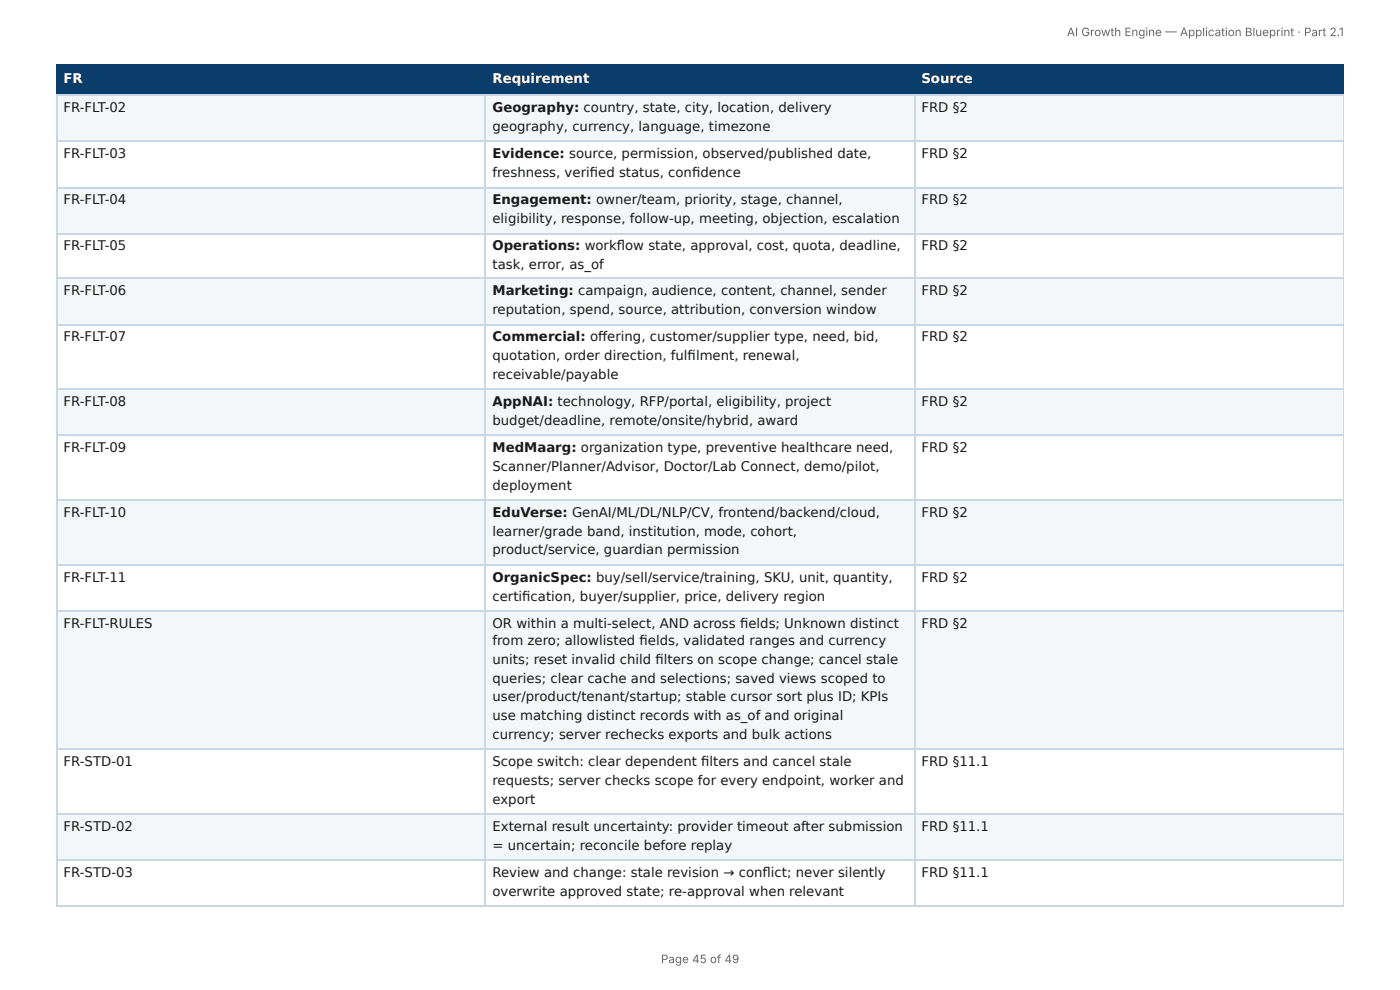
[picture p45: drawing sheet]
<svg xmlns="http://www.w3.org/2000/svg" width="297mm" height="210mm" viewBox="0 0 297 210" stroke-linecap="round" stroke-linejoin="round" font-family="sans-serif">
<defs><g id="words">
<g font-size="2.8" fill="#fff">
<text x="13.5" y="17.7">FR</text>
<text x="104.6" y="17.7">Requirement</text>
<text x="195.7" y="17.7">Source</text>
</g>
<g font-size="2.8" fill="#1a1a1a">
<text x="13.5" y="23.8">FR-FLT-02</text>
<text x="104.6" y="23.8">Geography: country, state, city, location, delivery</text>
<text x="195.7" y="23.8">FRD §2</text>
<text x="104.6" y="27.8">geography, currency, language, timezone</text>
<text x="13.5" y="33.6">FR-FLT-03</text>
<text x="104.6" y="33.6">Evidence: source, permission, observed/published date,</text>
<text x="195.7" y="33.6">FRD §2</text>
<text x="104.6" y="37.6">freshness, verifi ed status, confi dence</text>
<text x="13.5" y="43.4">FR-FLT-04</text>
<text x="104.6" y="43.4">Engagement: owner/team, priority, stage, channel,</text>
<text x="104.6" y="47.4">eligibility, response, follow-up, meeting, objection, escalation</text>
<text x="195.7" y="43.4">FRD §2</text>
<text x="13.5" y="53.2">FR-FLT-05</text>
<text x="104.6" y="53.2">Operations: workfl ow state, approval, cost, quota, deadline,</text>
<text x="195.7" y="53.2">FRD §2</text>
<text x="104.6" y="57.2">task, error, as_of</text>
<text x="13.5" y="62.7">FR-FLT-06</text>
<text x="104.6" y="62.7">Marketing: campaign, audience, content, channel, sender</text>
<text x="195.7" y="62.7">FRD §2</text>
<text x="104.6" y="66.7">reputation, spend, source, attribution, conversion window</text>
<text x="13.5" y="72.5">FR-FLT-07</text>
<text x="104.6" y="72.5">Commercial: off ering, customer/supplier type, need, bid,</text>
<text x="104.6" y="76.5">quotation, order direction, fulfi lment, renewal,</text>
<text x="195.7" y="72.5">FRD §2</text>
<text x="104.6" y="80.4">receivable/payable</text>
<text x="13.5" y="86.3">FR-FLT-08</text>
<text x="104.6" y="86.3">AppNAI: technology, RFP/portal, eligibility, project</text>
<text x="195.7" y="86.3">FRD §2</text>
<text x="104.6" y="90.2">budget/deadline, remote/onsite/hybrid, award</text>
<text x="13.5" y="96">FR-FLT-09</text>
<text x="104.6" y="96">MedMaarg: organization type, preventive healthcare need,</text>
<text x="104.6" y="100">Scanner/Planner/Advisor, Doctor/Lab Connect, demo/pilot,</text>
<text x="195.7" y="96">FRD §2</text>
<text x="104.6" y="104">deployment</text>
<text x="13.5" y="109.8">FR-FLT-10</text>
<text x="104.6" y="109.8">EduVerse: GenAI/ML/DL/NLP/CV, frontend/backend/cloud,</text>
<text x="104.6" y="113.8">learner/grade band, institution, mode, cohort,</text>
<text x="195.7" y="109.8">FRD §2</text>
<text x="104.6" y="117.7">product/service, guardian permission</text>
<text x="13.5" y="123.6">FR-FLT-11</text>
<text x="104.6" y="123.6">OrganicSpec: buy/sell/service/training, SKU, unit, quantity,</text>
<text x="195.7" y="123.6">FRD §2</text>
<text x="104.6" y="127.5">certifi cation, buyer/supplier, price, delivery region</text>
<text x="13.5" y="133.4">FR-FLT-RULES</text>
<text x="104.6" y="133.4">OR within a multi-select, AND across fi elds; Unknown distinct</text>
<text x="104.6" y="137.1">from zero; allowlisted fi elds, validated ranges and currency</text>
<text x="195.7" y="133.4">FRD §2</text>
<text x="104.6" y="141">units; reset invalid child fi lters on scope change; cancel stale</text>
<text x="104.6" y="145">queries; clear cache and selections; saved views scoped to</text>
<text x="104.6" y="149">user/product/tenant/startup; stable cursor sort plus ID; KPIs</text>
<text x="104.6" y="152.9">use matching distinct records with as_of and original</text>
<text x="104.6" y="156.9">currency; server rechecks exports and bulk actions</text>
<text x="13.5" y="162.7">FR-STD-01</text>
<text x="104.6" y="162.7">Scope switch: clear dependent fi lters and cancel stale</text>
<text x="104.6" y="166.7">requests; server checks scope for every endpoint, worker and</text>
<text x="195.7" y="162.7">FRD §11.1</text>
<text x="104.6" y="170.7">export</text>
<text x="13.5" y="176.5">FR-STD-02</text>
<text x="104.6" y="176.5">External result uncertainty: provider timeout after submission</text>
<text x="195.7" y="176.5">FRD §11.1</text>
<text x="104.6" y="180.4">= uncertain; reconcile before replay</text>
<text x="13.5" y="186.3">FR-STD-03</text>
<text x="104.6" y="186.3">Review and change: stale revision → confl ict; never silently</text>
<text x="104.6" y="190.2">overwrite approved state; re-approval when relevant</text>
<text x="195.7" y="186.3">FRD §11.1</text>
</g>
<g font-size="2.5" fill="#666">
<text x="226.6" y="7.7">AI Growth Engine — Application Blueprint · Part 2.1</text>
<text x="140.4" y="204.5">Page 45 of 49</text>
</g>
</g></defs>
<g fill="#0b3d6b">
<path d="M12.2 14h91v6.1h-91z"/>
<path d="M103.2 14h91v6.1h-91z"/>
<path d="M194.2 14h91.2v6.1h-91.2z"/>
</g>
<g fill="#f4f7fa">
<path d="M12.2 20.1h91v9.8h-91z"/>
<path d="M103.2 20.1h91v9.8h-91z"/>
<path d="M194.2 20.1h91.2v9.8h-91.2z"/>
<path d="M12.2 39.7h91v9.8h-91z"/>
<path d="M103.2 39.7h91v9.8h-91z"/>
<path d="M194.2 39.7h91.2v9.8h-91.2z"/>
<path d="M12.2 59.3h91v9.8h-91z"/>
<path d="M103.2 59.3h91v9.8h-91z"/>
<path d="M194.2 59.3h91.2v9.8h-91.2z"/>
<path d="M12.2 82.8h91v9.8h-91z"/>
<path d="M103.2 82.8h91v9.8h-91z"/>
<path d="M194.2 82.8h91.2v9.8h-91.2z"/>
<path d="M12.2 106.1h91v13.8h-91z"/>
<path d="M103.2 106.1h91v13.8h-91z"/>
<path d="M194.2 106.1h91.2v13.8h-91.2z"/>
<path d="M12.2 129.6h91v29.7h-91z"/>
<path d="M103.2 129.6h91v29.7h-91z"/>
<path d="M194.2 129.6h91.2v29.7h-91.2z"/>
<path d="M12.2 172.8h91v9.8h-91z"/>
<path d="M103.2 172.8h91v9.8h-91z"/>
<path d="M194.2 172.8h91.2v9.8h-91.2z"/>
</g>
<path d="M11.9 13.9h273.5M12 13.8v6.6M103.1 13.8v6.6M194.3 13.8v6.6M11.9 20.2h273.5" fill="none" stroke="#0b3d6b" stroke-width=".26"/>
<path d="M285.3 13.8v6.6" fill="none" stroke="#0b3d6b" stroke-width=".21"/>
<g fill="none" stroke="#c9d6e3" stroke-width=".26">
<path d="M11.9 20.2h273.5M11.9 30h273.5M11.9 39.8h273.5M12 20.4v172M103.1 20.4v172M194.3 20.4v172M11.9 49.6h273.5M11.9 59.1h273.5M11.9 68.9h273.5M11.9 82.7h273.5M11.9 92.5h273.5M11.9 106.2h273.5"/>
<path d="M11.9 120h273.5M11.9 129.8h273.5M11.9 159.1h273.5M11.9 172.9h273.5M11.9 182.7h273.5M11.9 192.5h273.5"/>
</g>
<path d="M285.3 20.4v172" fill="none" stroke="#c9d6e3" stroke-width=".21"/>
<use href="#words"/>
</svg>
